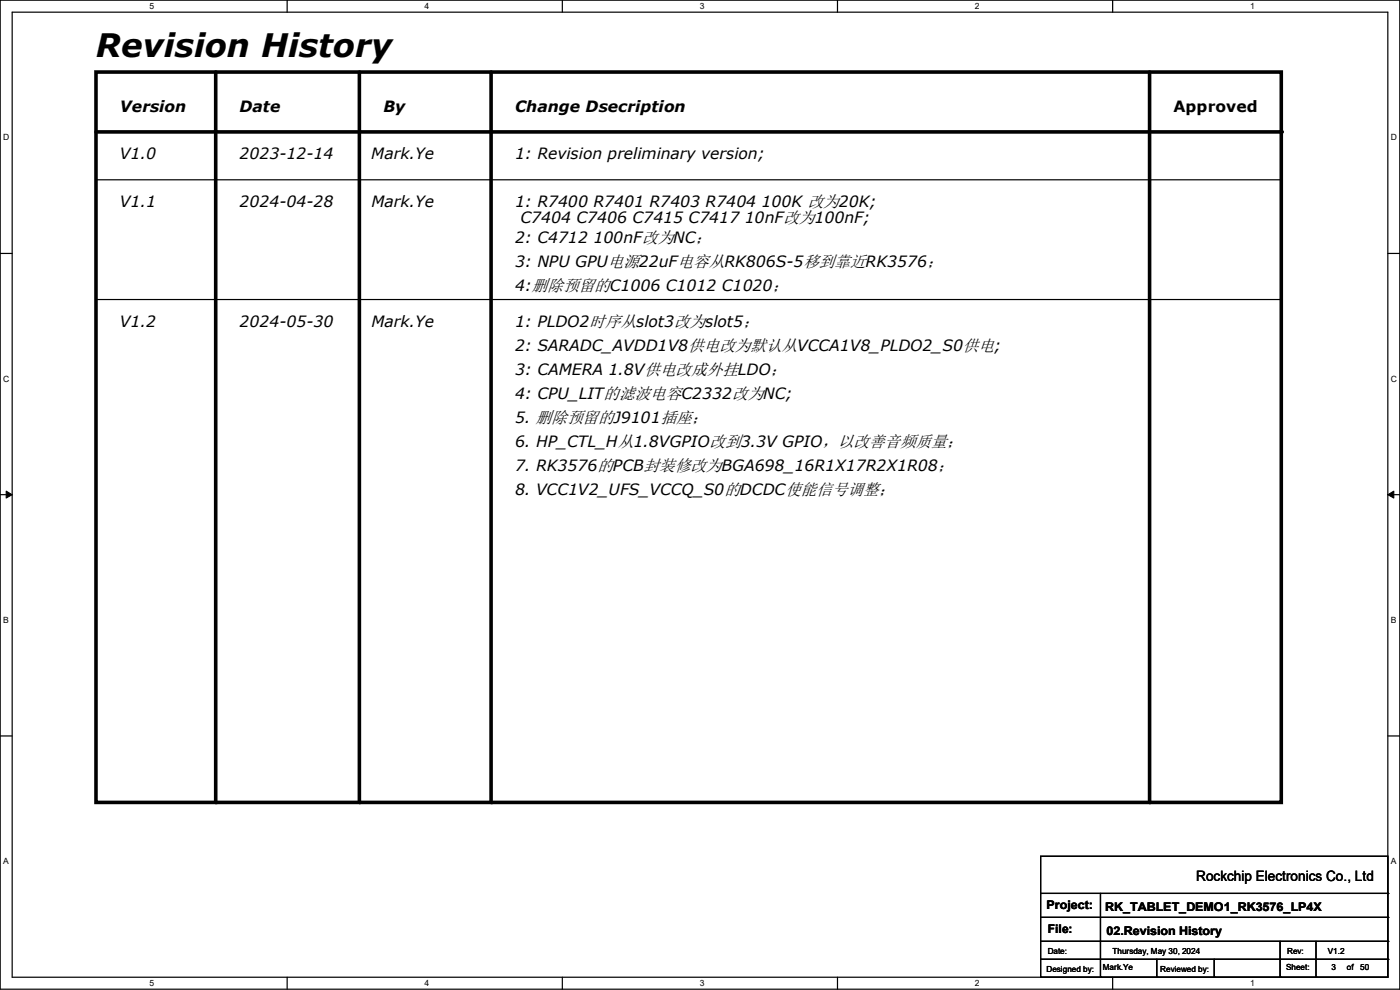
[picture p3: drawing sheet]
<svg xmlns="http://www.w3.org/2000/svg" width="297mm" height="210mm" viewBox="0 0 297 210" stroke-linecap="round" stroke-linejoin="round" font-family="sans-serif">
<defs><g id="words">
<text font-size="6.9" x="20.4" y="12">Revision History</text>
<g font-size="3.3">
<text x="25.4" y="23.7">Version</text>
<text x="50.8" y="23.7">Date</text>
<text x="81.3" y="23.7">By</text>
<text x="109.3" y="23.7">Change Dsecription</text>
<text x="249" y="23.7">Approved</text>
<text x="25.4" y="33.8">V1.0</text>
<text x="50.8" y="33.8">2023-12-14</text>
<text x="78.8" y="33.8">Mark.Ye</text>
<text x="109.3" y="33.8">1: Revision preliminary version;</text>
<text x="25.4" y="44">V1.1</text>
<text x="50.8" y="44">2024-04-28</text>
<text x="78.8" y="44">Mark.Ye</text>
<text x="109.3" y="44">1: R7400 R7401 R7403 R7404 100K 改为20K;</text>
<text x="110.4" y="47.3">C7404 C7406 C7415 C7417 10nF改为100nF;</text>
<text x="109.3" y="51.6">2: C4712 100nF改为NC；</text>
<text x="109.3" y="56.7">3: NPU GPU电源22uF电容从RK806S-5移到靠近RK3576；</text>
<text x="109.3" y="61.8">4:删除预留的C1006 C1012 C1020；</text>
<text x="25.4" y="69.4">V1.2</text>
<text x="50.8" y="69.4">2024-05-30</text>
<text x="78.8" y="69.4">Mark.Ye</text>
<text x="109.3" y="69.4">1: PLDO2时序从slot3改为slot5；</text>
<text x="109.3" y="74.5">2: SARADC_AVDD1V8供电改为默认从VCCA1V8_PLDO2_S0供电;</text>
<text x="109.3" y="79.5">3: CAMERA 1.8V供电改成外挂LDO；</text>
<text x="109.3" y="84.6">4: CPU_LIT的滤波电容C2332改为NC;</text>
<text x="109.3" y="89.7">5. 删除预留的J9101插座；</text>
<text x="109.3" y="94.8">6. HP_CTL_H从1.8VGPIO改到3.3V GPIO，以改善音频质量；</text>
<text x="109.3" y="99.9">7. RK3576的PCB封装修改为BGA698_16R1X17R2X1R08；</text>
<text x="109.3" y="104.9">8. VCC1V2_UFS_VCCQ_S0的DCDC使能信号调整；</text>
</g>
<text font-size="3" x="253.8" y="186.9">Rockchip Electronics Co., Ltd</text>
<g font-size="2.5">
<text x="222" y="192.9">Project:</text>
<text x="222.3" y="198">File:</text>
<text x="234.5" y="193.2">RK_TABLET_DEMO1_RK3576_LP4X</text>
<text x="234.7" y="198.2">02.Revision History</text>
</g>
<g font-size="1.8">
<text x="31.7" y="1.9">5</text>
<text x="90.1" y="1.9">4</text>
<text x="148.5" y="1.9">3</text>
<text x="206.8" y="1.9">2</text>
<text x="265.2" y="1.9">1</text>
<text x=".7" y="29.8">D</text>
<text x="295.1" y="29.8">D</text>
<text x=".7" y="80.9">C</text>
<text x="295.1" y="80.9">C</text>
<text x=".7" y="132.1">B</text>
<text x="295.1" y="132.1">B</text>
<text x=".7" y="183.3">A</text>
<text x="295.1" y="183.3">A</text>
<text x="222.3" y="202.3">Date:</text>
<text x="236" y="202.3">Thursday, May 30, 2024</text>
<text x="273.1" y="202.3">Rev:</text>
<text x="281.7" y="202.3">V1.2</text>
<text x="31.7" y="209.2">5</text>
<text x="90.1" y="209.2">4</text>
<text x="148.5" y="209.2">3</text>
<text x="206.8" y="209.2">2</text>
<text x="222" y="206.1">Designed by:</text>
<text x="234" y="205.9">Mark.Ye</text>
<text x="246.2" y="206.1">Reviewed by:</text>
<text x="265.2" y="209.2">1</text>
<text x="272.8" y="205.9">Sheet:</text>
<text x="282.5" y="205.9">3</text>
<text x="285.7" y="205.9">of</text>
<text x="288.6" y="205.9">50</text>
</g>
</g></defs>
<path d="M0 0h297v209.8h-297zM2.6 2.6h291.8v204.7h-291.8z" fill="none" stroke="#000" stroke-width=".25"/>
<g fill="#fff">
<path d="M31.7 .3h1v2h-1z"/>
<path d="M31.7 207.6h1v1.9h-1z"/>
</g>
<path d="M60.9 0v2.6M60.9 207.3v2.5" fill="none" stroke="#000" stroke-width=".25"/>
<g fill="#fff">
<path d="M90.1 .3h1v2h-1z"/>
<path d="M90.1 207.6h1v1.9h-1z"/>
</g>
<path d="M119.3 0v2.6M119.3 207.3v2.5" fill="none" stroke="#000" stroke-width=".25"/>
<g fill="#fff">
<path d="M148.5 .3h.9v2h-.9z"/>
<path d="M148.5 207.6h.9v1.9h-.9z"/>
</g>
<path d="M177.7 0v2.6M177.7 207.3v2.5" fill="none" stroke="#000" stroke-width=".25"/>
<g fill="#fff">
<path d="M206.8 .3h1v2h-1z"/>
<path d="M206.8 207.6h1v1.9h-1z"/>
</g>
<path d="M236.1 0v2.6M236.1 207.3v2.5" fill="none" stroke="#000" stroke-width=".25"/>
<g fill="#fff">
<path d="M265.2 .3h1v2h-1z"/>
<path d="M265.2 207.6h1v1.9h-1z"/>
<path d="M.7 28.2h1.2v1.9h-1.2z"/>
<path d="M295.1 28.2h1.2v1.9h-1.2z"/>
<path d="M.7 79.3h1.2v2h-1.2z"/>
<path d="M295.1 79.3h1.2v2h-1.2z"/>
</g>
<path d="M0 53.8h2.6M294.4 53.8h2.6" fill="none" stroke="#000" stroke-width=".25"/>
<g fill="#fff">
<path d="M.7 130.5h1.2v2h-1.2z"/>
<path d="M295.1 130.5h1.1v2h-1.1z"/>
</g>
<path d="M0 104.9h2.6M294.4 104.9h2.6" fill="none" stroke="#000" stroke-width=".25"/>
<path d="M1.3 104.2l1.3 .7-1.3 .8zM294.4 104.9l1.3-.7v1.5z" fill="#000" stroke="#000" stroke-width=".21"/>
<g fill="#fff">
<path d="M.7 181.7h1.2v2h-1.2z"/>
<path d="M295.1 181.7h1.1v2h-1.1z"/>
</g>
<g fill="none" stroke="#000" stroke-width=".25">
<path d="M20.4 38.1h251.4M271.8 38.1h.1M20.4 63.5h251.4M271.8 63.5h.1M0 156.1h2.6M294.4 156.1h2.6M220.8 181.7h73.6v25.6h-73.6zM220.8 189.5h73.6M220.8 194.6h73.6M220.8 199.7h73.6M233.5 189.5v17.8M271.6 199.7v7.6"/>
<path d="M279.2 199.7v7.6M294.4 189.5h.1M294.4 194.6h.1M294.4 199.7h.1M220.8 203.5h73.6M233.5 207.3h.1M245.4 207.3h.1M245.4 203.5v3.8M257.6 207.3h.1M257.6 203.5v3.8M271.6 207.3h.1M279.2 207.3h.1"/>
<path d="M294.4 203.5h.1"/>
</g>
<path d="M20.4 15.3h251.4v154.9h-251.4zM45.8 15.3v154.9M76.2 15.3v154.9M104.2 15.3v154.9M243.9 15.3v154.9M20.4 28h251.4" fill="none" stroke="#000" stroke-width=".76"/>
<g fill="#000">
<circle cx="271.8" cy="28" r=".38"/>
<circle cx="45.8" cy="170.2" r=".38"/>
<circle cx="76.2" cy="170.2" r=".38"/>
<circle cx="104.2" cy="170.2" r=".38"/>
<circle cx="243.9" cy="170.2" r=".38"/>
</g>
<use href="#words"/>
</svg>
